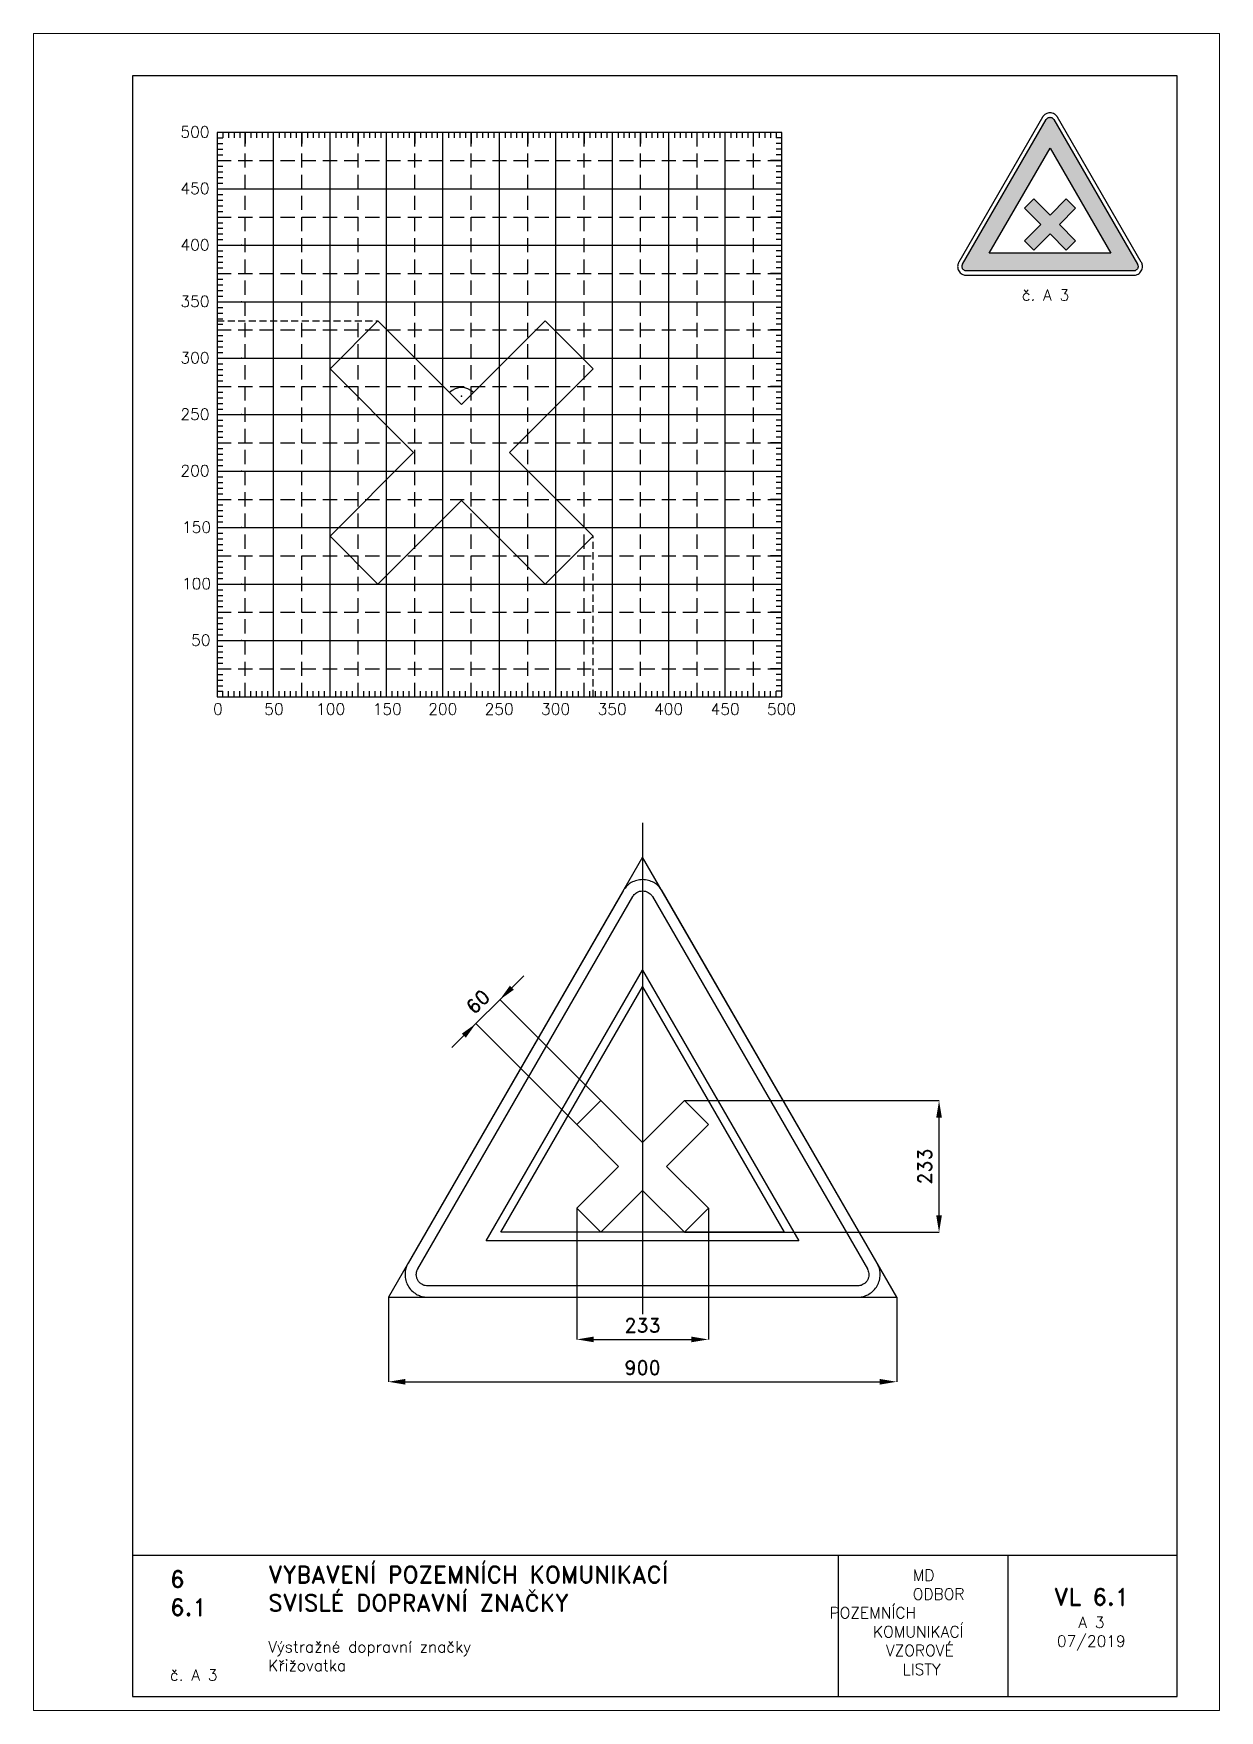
# Paper-space layout 'A 3' of a CAD drawing. Header units: millimetres. Extents: x 0 to 210, y 0 to 297.
# The model-space entities are those that its viewports show. They can reach past a viewport. Long polylines and large blocks are cut down to what shows.
import ezdxf

# ---------------------------------------------------------------- set-up
doc = ezdxf.new("R2010")
doc.units = ezdxf.units.MM
doc.header["$LTSCALE"] = 5
doc.linetypes.add('ČERCHOVANÁX2', pattern=[2, 1, -0.5, 0, -0.5])
doc.linetypes.add('ČÁRKOVANÁX2', pattern=[1.5, 1, -0.5])
for name, color, linetype in [('Kóty', 2, 'Continuous'), ('Pomocná', 2, 'Continuous'), ('Rozpiska', 7, 'Continuous'), ('Značka', 7, 'Continuous')]:
    doc.layers.add(name, color=color, linetype=linetype)
doc.layers.add('Rámeček', color=6, linetype='Continuous', plot=False)
doc.styles.get("Standard").update_dxf_attribs({"font": 'romand.shx', "height": 25})
doc.dimstyles.get("Standard").update_dxf_attribs({"dimtxt": 25, "dimasz": 30, "dimexe": 0.18, "dimexo": 0.0625, "dimgap": 12.5, "dimtad": 1, "dimdec": 0, "dimzin": 0, "dimdsep": 46, "dimtxsty": 'Standard', "dimcen": 0.09, "dimadec": 0, "dimazin": 0, "dimtfac": 1, "dimtdec": 0, "dimtofl": 0, "dimtmove": 0, "dimatfit": 3, "dimfxl": 1, "dimtolj": 1, "dimtzin": 0, "dimarcsym": 0})

psp = doc.layouts.new('A 3')

# ---------------------------------------------------------------- texts
at = {"layer": 'Pomocná', "char_height": 2, "attachment_point": 1}
for s, insert in [('\\pi1.41968;500', (24.59, 280.57)), ('\\pi1.41968;450', (24.59, 270.57)), ('\\pi1.41968;400', (24.59, 260.57)), ('\\pi1.41968;350', (24.59, 250.57)), ('\\pi1.41968;300', (24.59, 240.57)), ('\\pi1.41968;250', (24.59, 230.57)), ('\\pi1.41968;200', (24.59, 220.57)), ('\\pi1.70539;150', (24.59, 210.57)), ('\\pi1.70539;100', (24.59, 200.57)), ('\\pi3.32444;50', (24.59, 190.57)), ('\\pi2.6146;0', (29.18, 178.35)), ('\\pi1.66222;50', (39.19, 178.35)), ('\\pi0.85269;100', (49.18, 178.35)), ('\\pi0.85269;150', (59.21, 178.35)), ('\\pi0.70984;200', (69.18, 178.35)), ('\\pi0.70984;250', (79.17, 178.35)), ('\\pi0.70984;300', (89.16, 178.35)), ('\\pi0.70984;350', (99.18, 178.35)), ('\\pi0.70984;400', (109.17, 178.35)), ('\\pi0.70984;450', (119.18, 178.35)), ('\\pi0.70984;500', (129.17, 178.35))]:
    psp.add_mtext_dynamic_manual_height_columns(s, width=6.5625, gutter_width=100, heights=[0], dxfattribs=dict(at, insert=insert))
at = {"layer": 'Rozpiska', "color": 7, "attachment_point": 1}
for s, width, heights, insert, char_height in [('{\\C6;č. A 3}', 10.0402, [2.67], (175, 251.69), 2), ('6', 149.0422, [0], (24.17, 24.77), 3), ('{\\C6;VYBAVENÍ POZEMNÍCH KOMUNIKACÍ\\P}SVISLÉ DOPRAVNÍ ZNAČKY{\\H1.34524x; }', 149.0422, [0], (41.56, 25.56), 3), ('\\pi14.7414;{\\C6;MD\\P\\pi2.36044;}ODBOR POZEMNÍCH{\\H1.57143x; }\\P\\pi7.69378;KOMUNIKACÍ{\\H1.5x; }\\P\\pi9.97949;{\\C6;VZOROVÉ\\H1.47619x; \\H0.67742x;\\P\\pi12.93187;LISTY\\H1.26984x; }', 33.1018, [0], (140.95, 24.95), 2), ('\\pi1.03113;{\\H1.5x;\\C6;VL 6.1\\P\\pi5.36445;\\H0.66667x;A 3\\H1.66666x; \\H0.6x;\\P\\pi1.5549;07/2019\\H1.80159x; }', 16.0623, [0], (179.66, 21.61), 2), ('6.1', 149.0422, [0], (24.17, 19.78), 3), ('{\\C6;Výstražné dopravní značky\\P}Křižovatka{\\H1.83333x; }', 149.0422, [0], (41.56, 12.29), 2), ('{\\C6;č. A 3}', 11.9746, [2.67], (24.17, 7.28), 2)]:
    psp.add_mtext_dynamic_manual_height_columns(s, width=width, gutter_width=100, heights=heights, dxfattribs=dict(at, insert=insert, char_height=char_height))

msp = doc.modelspace()

# ---------------------------------------------------------------- texts
at = {"layer": 'Kóty', "insert": (129, 523.2), "char_height": 25, "attachment_point": 5, "rotation": 45}
msp.add_mtext('\\A1;60', dxfattribs=at)

# ---------------------------------------------------------------- blocks, each defined once
blk = doc.blocks.new('*D0')
at = {"layer": 'Defpoints', "color": 0, "transparency": 16777216}
for p in [(-29.3, 0.1), (870.7, 0.1), (870.7, -149.9)]:
    blk.add_point(p, dxfattribs=at)
at = {"layer": 'Kóty', "color": 0, "lineweight": -2, "transparency": 16777216}
for p, q in [((-29.3, 0), (-29.3, -150.1)), ((870.7, 0), (870.7, -150.1)), ((0.7, -149.9), (840.7, -149.9))]:
    blk.add_line(p, q, dxfattribs=at)
at = {"layer": 'Kóty', "color": 0, "transparency": 16777216}
for points in [[(0.7, -144.9), (0.7, -154.9), (-29.3, -149.9)], [(840.7, -144.9), (840.7, -154.9), (870.7, -149.9)]]:
    blk.add_solid(points, dxfattribs=at)
at = {"layer": 'Kóty', "color": 0, "transparency": 16777216, "insert": (420.7, -124.9), "char_height": 25, "attachment_point": 5}
blk.add_mtext('\\A1;900', dxfattribs=at)
blk = doc.blocks.new('*D1')
at = {"layer": 'Defpoints', "color": 0, "transparency": 16777216}
for p in [(304.2, 157.4), (537.2, 157.4), (537.2, -74.9)]:
    blk.add_point(p, dxfattribs=at)
at = {"layer": 'Kóty', "color": 0, "lineweight": -2, "transparency": 16777216}
for p, q in [((304.2, 157.4), (304.2, -75.1)), ((537.2, 157.4), (537.2, -75.1)), ((334.2, -74.9), (507.2, -74.9))]:
    blk.add_line(p, q, dxfattribs=at)
at = {"layer": 'Kóty', "color": 0, "transparency": 16777216}
for points in [[(334.2, -69.9), (334.2, -79.9), (304.2, -74.9)], [(507.2, -69.9), (507.2, -79.9), (537.2, -74.9)]]:
    blk.add_solid(points, dxfattribs=at)
at = {"layer": 'Kóty', "color": 0, "transparency": 16777216, "insert": (420.7, -49.9), "char_height": 25, "attachment_point": 5}
blk.add_mtext('\\A1;233', dxfattribs=at)
blk = doc.blocks.new('*D2')
at = {"layer": 'Defpoints', "color": 0, "transparency": 16777216}
for p in [(494.8, 348), (945.7, 348), (494.8, 115)]:
    blk.add_point(p, dxfattribs=at)
at = {"layer": 'Kóty', "color": 0, "lineweight": -2, "transparency": 16777216}
for p, q in [((494.9, 348), (945.9, 348)), ((945.7, 145), (945.7, 318)), ((494.9, 115), (945.9, 115))]:
    blk.add_line(p, q, dxfattribs=at)
at = {"layer": 'Kóty', "color": 0, "transparency": 16777216}
for points in [[(940.7, 318), (950.7, 318), (945.7, 348)], [(940.7, 145), (950.7, 145), (945.7, 115)]]:
    blk.add_solid(points, dxfattribs=at)
at = {"layer": 'Kóty', "color": 0, "transparency": 16777216, "insert": (920.7, 231.5), "char_height": 25, "attachment_point": 5, "rotation": 90}
blk.add_mtext('\\A1;233', dxfattribs=at)

# ---------------------------------------------------------------- dimensions: what is measured, and where the dimension line sits
at = {"layer": 'Kóty'}
dim = msp.add_linear_dim(base=(945.7, 348), p1=(494.8, 115), p2=(494.8, 348), angle=90, dimstyle='Standard', dxfattribs=at)
dim.commit()
dim.dimension.update_dxf_attribs({"geometry": '*D2', "text_midpoint": (920.7, 231.5)})
for base, p1, p2, picture, middle in [((537.2, -74.9), (304.2, 157.4), (537.2, 157.4), '*D1', (420.7, -49.9)), ((870.7, -149.9), (-29.3, 0.1), (870.7, 0.1), '*D0', (420.7, -124.9))]:
    dim = msp.add_linear_dim(base=base, p1=p1, p2=p2, dimstyle='Standard', dxfattribs=at)
    dim.commit()
    dim.dimension.update_dxf_attribs({"geometry": picture, "text_midpoint": middle})

# ---------------------------------------------------------------- linework, layer by layer
at = {"layer": 'Kóty'}
for p, q in [((210.3, 569.2), (83, 441.9)), ((189.1, 548), (210.3, 569.2)), ((346.6, 348), (167.7, 526.9)), ((304.2, 305.6), (125.3, 484.5))]:
    msp.add_line(p, q, dxfattribs=at)
for points in [[(185.6, 551.5), (192.6, 544.4), (167.9, 526.8)], [(100.7, 466.7), (107.8, 459.6), (125.4, 484.3)]]:
    msp.add_solid(points, dxfattribs=at)
at = {"layer": 'Značka', "color": 6, "linetype": 'ČERCHOVANÁX2', "lineweight": 25, "ltscale": 5}
msp.add_line((420.7, 839.8), (420.7, -30.2), dxfattribs=at)
at = {"layer": 'Značka', "color": 6, "linetype": 'ČÁRKOVANÁX2', "ltscale": 2.5}
for points in [[(870.7, 0.1), (420.7, 779.5), (-29.3, 0.1)], [(169.9, 115), (420.7, 549.4), (671.5, 115)]]:
    msp.add_lwpolyline(points, close=True, dxfattribs=at)
at = {"layer": 'Značka', "color": 5}
msp.add_lwpolyline([(836.1, 60), (455.4, 719.4), (454.2, 721.2, 0.010748), (453.1, 722.9, 0.055773), (447.5, 729.2, 0.055979), (440.7, 734.1, 0.069561), (431.1, 738.1, 0.069791), (420.7, 739.4, 0.069502), (410.4, 738.1, 0.067732), (400.7, 734.1, 0.055944), (393.9, 729.2, 0.061133), (388.4, 722.9, 0.012257), (387.2, 721.2), (386.1, 719.4), (5.4, 60, 0.003576), (4.4, 58.1, 0.010722), (3.5, 56.3, 0.055711), (0.8, 48.4, 0.055985), (0, 40, 0.069591), (1.3, 29.6, 0.069767), (5.4, 20, 0.069481), (11.7, 11.7, 0.067775), (20, 5.4, 0.055964), (27.6, 1.9, 0.061097), (35.8, 0.2, 0.01224), (37.9, 0.1, 0.004081), (40, 0), (801.4, 0, 0.003581), (803.5, 0.1, 0.010743), (805.6, 0.2, 0.055797), (813.8, 1.9, 0.055991), (821.4, 5.4, 0.069582), (829.8, 11.7, 0.069787), (836.1, 20, 0.069497), (840.1, 29.6, 0.067792), (841.4, 40, 0.055928), (840.6, 48.4, 0.060939), (838, 56.3), (837.1, 58.1), (836.1, 60)], format="xyb", dxfattribs=at)
at = {"layer": 'Značka', "color": 1}
msp.add_lwpolyline([(801.4, 20), (40, 20, -0.003586), (39, 20, -0.010756), (37.9, 20.1, -0.05582), (33.8, 20.9, -0.05597), (30, 22.7, -0.06955), (25.8, 25.8, -0.069786), (22.7, 30, -0.069503), (20.7, 34.8, -0.067814), (20, 40, -0.055933), (20.4, 44.2, -0.060881), (21.7, 48.1, -0.012187), (22.2, 49.1, -0.00406), (22.7, 50), (403.4, 709.4), (404, 710.3), (404.5, 711.2, -0.055851), (407.3, 714.3, -0.05603), (410.7, 716.7, -0.069574), (415.5, 718.8, -0.069723), (420.7, 719.4, -0.069439), (425.9, 718.8, -0.067755), (430.7, 716.7, -0.055971), (434.1, 714.3, -0.061159), (436.9, 711.2), (437.5, 710.3), (438, 709.4), (818.8, 50), (819.2, 49.1), (819.7, 48.1, -0.055637), (821, 44.2, -0.055928), (821.4, 40, -0.069571), (820.8, 34.8, -0.069825), (818.8, 30, -0.069532), (815.6, 25.8, -0.067733), (811.4, 22.7, -0.055923), (807.6, 20.9, -0.061121), (803.5, 20.1, -0.012253), (802.5, 20, -0.004086), (801.4, 20)], format="xyb", dxfattribs=at)
msp.add_lwpolyline([(143.9, 100), (420.7, 579.4), (697.5, 100), (143.9, 100)], dxfattribs=at)
at = {"layer": 'Značka', "color": 5}
msp.add_lwpolyline([(346.6, 115), (304.2, 157.4), (378.3, 231.5), (304.2, 305.6), (346.6, 348), (420.7, 273.9), (494.8, 348), (537.2, 305.6), (463.1, 231.5), (537.2, 157.4), (494.8, 115), (420.7, 189.1), (346.6, 115)], dxfattribs=at)

msp.set_redraw_order([(e.dxf.handle, doc.entitydb.next_handle()) for e in msp.query("TEXT MTEXT ATTDEF DIMENSION ARC_DIMENSION")])  # texts and dimensions are drawn at this point

# ---------------------------------------------------------------- hatches: boundary and pattern name
at = {"layer": 'Značka'}
h = psp.add_hatch(color=10, dxfattribs=at)
h.dxf.hatch_style = 1
h.paths.add_polyline_path([(169.24, 258.08), (180, 276.72), (190.76, 258.08)], flags=16)
edge = h.paths.add_edge_path()
edge.add_line((194.81, 254.96), (165.19, 254.96))
edge.add_arc((165.28, 257.8), 2.84, 267.4279, 268.2497, ccw=False)
edge.add_arc((165.2, 255.91), 0.947, 264.9636, 267.4286, ccw=False)
edge.add_arc((165.18, 255.69), 0.729, 252.0002, 264.7801, ccw=False)
edge.add_arc((165.18, 255.7), 0.731, 239.2368, 252.0508, ccw=False)
edge.add_arc((165.16, 255.71), 0.734, 224.9741, 240.8881, ccw=False)
edge.add_arc((165.16, 255.71), 0.732, 209.0808, 225.0485, ccw=False)
edge.add_arc((165.15, 255.73), 0.734, 194.8816, 210.7849, ccw=False)
edge.add_arc((165.17, 255.73), 0.753, 179.4178, 194.9358, ccw=False)
edge.add_arc((165.15, 255.76), 0.733, 168.2202, 181.0258, ccw=False)
edge.add_arc((165.09, 255.77), 0.668, 154.3449, 168.2807, ccw=False)
edge.add_arc((165.24, 255.71), 0.836, 152.5643, 155.3573, ccw=False)
edge.add_arc((166.73, 254.94), 2.51, 151.6364, 152.5668, ccw=False)
edge.add_line((164.52, 256.13), (179.33, 281.78))
edge.add_line((179.33, 281.78), (179.35, 281.81))
edge.add_line((179.35, 281.81), (179.37, 281.84))
edge.add_arc((179.97, 281.42), 0.728, 132.0175, 144.8044, ccw=False)
edge.add_arc((179.97, 281.42), 0.731, 119.2221, 132.0499, ccw=False)
edge.add_arc((179.99, 281.43), 0.734, 104.9611, 120.8806, ccw=False)
edge.add_arc((179.99, 281.43), 0.732, 89.0816, 105.0351, ccw=False)
edge.add_arc((180.01, 281.43), 0.734, 74.8911, 90.7799, ccw=False)
edge.add_arc((180.01, 281.41), 0.754, 59.4433, 74.9479, ccw=False)
edge.add_arc((180.03, 281.42), 0.733, 48.2326, 61.0468, ccw=False)
edge.add_arc((180.08, 281.47), 0.665, 34.2949, 48.2941, ccw=False)
edge.add_line((180.63, 281.84), (180.65, 281.81))
edge.add_line((180.65, 281.81), (180.67, 281.78))
edge.add_line((180.67, 281.78), (195.48, 256.13))
edge.add_line((195.48, 256.13), (195.5, 256.1))
edge.add_line((195.5, 256.1), (195.52, 256.06))
edge.add_arc((194.85, 255.75), 0.731, 12.0134, 24.7513, ccw=False)
edge.add_arc((194.85, 255.75), 0.732, -0.7539, 12.0504, ccw=False)
edge.add_arc((194.85, 255.73), 0.734, -15.0136, 0.9053, ccw=False)
edge.add_arc((194.85, 255.73), 0.731, 329.0775, 345.0543, ccw=False)
edge.add_arc((194.84, 255.71), 0.733, 314.8753, 330.7852, ccw=False)
edge.add_arc((194.82, 255.73), 0.754, 299.4286, 314.9281, ccw=False)
edge.add_arc((194.82, 255.7), 0.733, 288.2355, 301.0387, ccw=False)
edge.add_arc((194.84, 255.63), 0.665, 274.3079, 288.2985, ccw=False)
edge.add_arc((194.81, 255.8), 0.831, 272.5156, 275.3236, ccw=False)
edge.add_arc((194.74, 257.45), 2.49, 271.5795, 272.516, ccw=False)
h = psp.add_hatch(color=249, dxfattribs=at)
h.dxf.hatch_style = 1
h.paths.add_polyline_path([(177.12, 258.66), (175.47, 260.31), (178.35, 263.19), (175.47, 266.07), (177.12, 267.72), (180, 264.84), (182.88, 267.72), (184.53, 266.07), (181.65, 263.19), (184.53, 260.31), (182.88, 258.66), (180, 261.54)])

# ---------------------------------------------------------------- linework, layer by layer
psp.add_line((32.5, 179.5), (37.5, 179.5))
at = {"layer": 'Kóty'}
psp.add_arc((75.8, 231.29), 3, 45, 135, dxfattribs=at)
psp.add_point((75.8, 232.79), dxfattribs=at)
at = {"layer": 'Pomocná'}
for p, q in [((33.5, 279.5), (33.5, 278.5)), ((34.5, 279.5), (34.5, 278.5)), ((35.5, 279.5), (35.5, 278.5)), ((36.5, 279.5), (36.5, 278.5)), ((37.5, 279.5), (37.5, 277.5)), ((38.5, 279.5), (38.5, 278.5)), ((39.5, 279.5), (39.5, 278.5)), ((40.5, 279.5), (40.5, 278.5)), ((41.5, 279.5), (41.5, 278.5)), ((43.5, 279.5), (43.5, 278.5)), ((44.5, 279.5), (44.5, 278.5)), ((45.5, 279.5), (45.5, 278.5)), ((46.5, 279.5), (46.5, 278.5)), ((47.5, 279.5), (47.5, 277.5)), ((48.5, 279.5), (48.5, 278.5)), ((49.5, 279.5), (49.5, 278.5)), ((50.5, 279.5), (50.5, 278.5)), ((51.5, 279.5), (51.5, 278.5)), ((53.5, 279.5), (53.5, 278.5)), ((54.5, 279.5), (54.5, 278.5)), ((55.5, 279.5), (55.5, 278.5)), ((56.5, 279.5), (56.5, 278.5)), ((57.5, 279.5), (57.5, 277.5)), ((58.5, 279.5), (58.5, 278.5)), ((59.5, 279.5), (59.5, 278.5)), ((60.5, 279.5), (60.5, 278.5)), ((61.5, 279.5), (61.5, 278.5)), ((63.5, 279.5), (63.5, 278.5)), ((64.5, 279.5), (64.5, 278.5)), ((65.5, 279.5), (65.5, 278.5)), ((66.5, 279.5), (66.5, 278.5)), ((67.5, 279.5), (67.5, 277.5)), ((68.5, 279.5), (68.5, 278.5)), ((69.5, 279.5), (69.5, 278.5)), ((70.5, 279.5), (70.5, 278.5)), ((71.5, 279.5), (71.5, 278.5)), ((73.5, 279.5), (73.5, 278.5)), ((74.5, 279.5), (74.5, 278.5)), ((75.5, 279.5), (75.5, 278.5)), ((76.5, 279.5), (76.5, 278.5)), ((77.5, 279.5), (77.5, 277.5)), ((78.5, 279.5), (78.5, 278.5)), ((79.5, 279.5), (79.5, 278.5)), ((80.5, 279.5), (80.5, 278.5)), ((81.5, 279.5), (81.5, 278.5)), ((83.5, 279.5), (83.5, 278.5)), ((84.5, 279.5), (84.5, 278.5)), ((85.5, 279.5), (85.5, 278.5)), ((86.5, 279.5), (86.5, 278.5)), ((87.5, 279.5), (87.5, 277.5)), ((88.5, 279.5), (88.5, 278.5)), ((89.5, 279.5), (89.5, 278.5)), ((90.5, 279.5), (90.5, 278.5)), ((91.5, 279.5), (91.5, 278.5)), ((93.5, 279.5), (93.5, 278.5)), ((94.5, 279.5), (94.5, 278.5)), ((95.5, 279.5), (95.5, 278.5)), ((96.5, 279.5), (96.5, 278.5)), ((97.5, 279.5), (97.5, 277.5)), ((98.5, 279.5), (98.5, 278.5)), ((99.5, 279.5), (99.5, 278.5)), ((100.5, 279.5), (100.5, 278.5)), ((101.5, 279.5), (101.5, 278.5)), ((103.5, 279.5), (103.5, 278.5)), ((104.5, 279.5), (104.5, 278.5)), ((105.5, 279.5), (105.5, 278.5)), ((106.5, 279.5), (106.5, 278.5)), ((107.5, 279.5), (107.5, 277.5)), ((108.5, 279.5), (108.5, 278.5)), ((109.5, 279.5), (109.5, 278.5)), ((110.5, 279.5), (110.5, 278.5)), ((111.5, 279.5), (111.5, 278.5)), ((113.5, 279.5), (113.5, 278.5)), ((114.5, 279.5), (114.5, 278.5)), ((115.5, 279.5), (115.5, 278.5)), ((116.5, 279.5), (116.5, 278.5)), ((118.5, 279.5), (118.5, 278.5)), ((119.5, 279.5), (119.5, 278.5)), ((120.5, 279.5), (120.5, 278.5)), ((121.5, 279.5), (121.5, 278.5)), ((123.5, 279.5), (123.5, 278.5)), ((124.5, 279.5), (124.5, 278.5)), ((125.5, 279.5), (125.5, 278.5)), ((126.5, 279.5), (126.5, 278.5)), ((128.5, 279.5), (128.5, 278.5)), ((129.5, 279.5), (129.5, 278.5)), ((130.5, 279.5), (130.5, 278.5)), ((131.5, 279.5), (131.5, 278.5)), ((32.5, 278.5), (33.5, 278.5)), ((32.5, 277.5), (33.5, 277.5)), ((32.5, 276.5), (33.5, 276.5)), ((132.5, 278.5), (131.5, 278.5)), ((132.5, 277.5), (131.5, 277.5)), ((132.5, 276.5), (131.5, 276.5)), ((32.5, 275.5), (33.5, 275.5)), ((32.5, 274.5), (34.5, 274.5)), ((32.5, 273.5), (33.5, 273.5)), ((132.5, 274.5), (130.5, 274.5)), ((132.5, 275.5), (131.5, 275.5)), ((132.5, 273.5), (131.5, 273.5)), ((32.5, 272.5), (33.5, 272.5)), ((32.5, 271.5), (33.5, 271.5)), ((32.5, 270.5), (33.5, 270.5)), ((132.5, 272.5), (131.5, 272.5)), ((132.5, 271.5), (131.5, 271.5)), ((132.5, 270.5), (131.5, 270.5)), ((32.5, 268.5), (33.5, 268.5)), ((32.5, 267.5), (33.5, 267.5)), ((132.5, 268.5), (131.5, 268.5)), ((132.5, 267.5), (131.5, 267.5)), ((32.5, 266.5), (33.5, 266.5)), ((32.5, 265.5), (33.5, 265.5)), ((32.5, 264.5), (34.5, 264.5)), ((132.5, 264.5), (130.5, 264.5)), ((132.5, 266.5), (131.5, 266.5)), ((132.5, 265.5), (131.5, 265.5)), ((32.5, 263.5), (33.5, 263.5)), ((32.5, 262.5), (33.5, 262.5)), ((32.5, 261.5), (33.5, 261.5)), ((132.5, 263.5), (131.5, 263.5)), ((132.5, 262.5), (131.5, 262.5)), ((132.5, 261.5), (131.5, 261.5)), ((32.5, 260.5), (33.5, 260.5)), ((32.5, 258.5), (33.5, 258.5)), ((132.5, 260.5), (131.5, 260.5)), ((132.5, 258.5), (131.5, 258.5)), ((32.5, 257.5), (33.5, 257.5)), ((32.5, 256.5), (33.5, 256.5)), ((32.5, 255.5), (33.5, 255.5)), ((132.5, 257.5), (131.5, 257.5)), ((132.5, 256.5), (131.5, 256.5)), ((132.5, 255.5), (131.5, 255.5)), ((32.5, 254.5), (34.5, 254.5)), ((32.5, 253.5), (33.5, 253.5)), ((32.5, 252.5), (33.5, 252.5)), ((132.5, 254.5), (130.5, 254.5)), ((132.5, 253.5), (131.5, 253.5)), ((132.5, 252.5), (131.5, 252.5)), ((32.5, 251.5), (33.5, 251.5)), ((32.5, 250.5), (33.5, 250.5)), ((132.5, 251.5), (131.5, 251.5)), ((132.5, 250.5), (131.5, 250.5)), ((32.5, 248.5), (33.5, 248.5)), ((32.5, 247.5), (33.5, 247.5)), ((132.5, 248.5), (131.5, 248.5)), ((132.5, 247.5), (131.5, 247.5)), ((32.5, 246.5), (33.5, 246.5)), ((32.5, 245.5), (33.5, 245.5)), ((32.5, 244.5), (34.5, 244.5)), ((132.5, 244.5), (130.5, 244.5)), ((132.5, 246.5), (131.5, 246.5)), ((132.5, 245.5), (131.5, 245.5)), ((32.5, 243.5), (33.5, 243.5)), ((32.5, 242.5), (33.5, 242.5)), ((32.5, 241.5), (33.5, 241.5)), ((132.5, 243.5), (131.5, 243.5)), ((132.5, 242.5), (131.5, 242.5)), ((132.5, 241.5), (131.5, 241.5)), ((32.5, 240.5), (33.5, 240.5)), ((32.5, 238.5), (33.5, 238.5)), ((132.5, 240.5), (131.5, 240.5)), ((132.5, 238.5), (131.5, 238.5)), ((32.5, 237.5), (33.5, 237.5)), ((32.5, 236.5), (33.5, 236.5)), ((32.5, 235.5), (33.5, 235.5)), ((132.5, 237.5), (131.5, 237.5)), ((132.5, 236.5), (131.5, 236.5)), ((132.5, 235.5), (131.5, 235.5)), ((32.5, 234.5), (34.5, 234.5)), ((32.5, 233.5), (33.5, 233.5)), ((32.5, 232.5), (33.5, 232.5)), ((132.5, 234.5), (130.5, 234.5)), ((132.5, 233.5), (131.5, 233.5)), ((132.5, 232.5), (131.5, 232.5)), ((32.5, 231.5), (33.5, 231.5)), ((32.5, 230.5), (33.5, 230.5)), ((132.5, 231.5), (131.5, 231.5)), ((132.5, 230.5), (131.5, 230.5)), ((32.5, 228.5), (33.5, 228.5)), ((32.5, 227.5), (33.5, 227.5)), ((32.5, 226.5), (33.5, 226.5)), ((132.5, 228.5), (131.5, 228.5)), ((132.5, 227.5), (131.5, 227.5)), ((132.5, 226.5), (131.5, 226.5)), ((32.5, 225.5), (33.5, 225.5)), ((32.5, 224.5), (34.5, 224.5)), ((32.5, 223.5), (33.5, 223.5)), ((132.5, 224.5), (130.5, 224.5)), ((132.5, 225.5), (131.5, 225.5)), ((132.5, 223.5), (131.5, 223.5)), ((32.5, 222.5), (33.5, 222.5)), ((32.5, 221.5), (33.5, 221.5)), ((32.5, 220.5), (33.5, 220.5)), ((132.5, 222.5), (131.5, 222.5)), ((132.5, 221.5), (131.5, 221.5)), ((132.5, 220.5), (131.5, 220.5)), ((32.5, 218.5), (33.5, 218.5)), ((32.5, 217.5), (33.5, 217.5)), ((132.5, 218.5), (131.5, 218.5)), ((132.5, 217.5), (131.5, 217.5)), ((32.5, 216.5), (33.5, 216.5)), ((32.5, 215.5), (33.5, 215.5)), ((32.5, 214.5), (34.5, 214.5)), ((132.5, 214.5), (130.5, 214.5)), ((132.5, 216.5), (131.5, 216.5)), ((132.5, 215.5), (131.5, 215.5)), ((32.5, 213.5), (33.5, 213.5)), ((32.5, 212.5), (33.5, 212.5)), ((32.5, 211.5), (33.5, 211.5)), ((132.5, 213.5), (131.5, 213.5)), ((132.5, 212.5), (131.5, 212.5)), ((132.5, 211.5), (131.5, 211.5)), ((32.5, 210.5), (33.5, 210.5)), ((32.5, 208.5), (33.5, 208.5)), ((132.5, 210.5), (131.5, 210.5)), ((132.5, 208.5), (131.5, 208.5)), ((32.5, 207.5), (33.5, 207.5)), ((32.5, 206.5), (33.5, 206.5)), ((32.5, 205.5), (33.5, 205.5)), ((132.5, 207.5), (131.5, 207.5)), ((132.5, 206.5), (131.5, 206.5)), ((132.5, 205.5), (131.5, 205.5)), ((32.5, 204.5), (34.5, 204.5)), ((32.5, 203.5), (33.5, 203.5)), ((32.5, 202.5), (33.5, 202.5)), ((132.5, 204.5), (130.5, 204.5)), ((132.5, 203.5), (131.5, 203.5)), ((132.5, 202.5), (131.5, 202.5)), ((32.5, 201.5), (33.5, 201.5)), ((32.5, 200.5), (33.5, 200.5)), ((132.5, 201.5), (131.5, 201.5)), ((132.5, 200.5), (131.5, 200.5)), ((32.5, 198.5), (33.5, 198.5)), ((32.5, 197.5), (33.5, 197.5)), ((32.5, 196.5), (33.5, 196.5)), ((132.5, 198.5), (131.5, 198.5)), ((132.5, 197.5), (131.5, 197.5)), ((132.5, 196.5), (131.5, 196.5)), ((32.5, 195.5), (33.5, 195.5)), ((32.5, 194.5), (34.5, 194.5)), ((32.5, 193.5), (33.5, 193.5)), ((132.5, 194.5), (130.5, 194.5)), ((132.5, 195.5), (131.5, 195.5)), ((132.5, 193.5), (131.5, 193.5)), ((32.5, 192.5), (33.5, 192.5)), ((32.5, 191.5), (33.5, 191.5)), ((32.5, 190.5), (33.5, 190.5)), ((132.5, 192.5), (131.5, 192.5)), ((132.5, 191.5), (131.5, 191.5)), ((132.5, 190.5), (131.5, 190.5)), ((32.5, 188.5), (33.5, 188.5)), ((32.5, 187.5), (33.5, 187.5)), ((132.5, 188.5), (131.5, 188.5)), ((132.5, 187.5), (131.5, 187.5)), ((32.5, 186.5), (33.5, 186.5)), ((32.5, 185.5), (33.5, 185.5)), ((32.5, 184.5), (34.5, 184.5)), ((132.5, 184.5), (130.5, 184.5)), ((132.5, 186.5), (131.5, 186.5)), ((132.5, 185.5), (131.5, 185.5)), ((32.5, 183.5), (33.5, 183.5)), ((32.5, 182.5), (33.5, 182.5)), ((32.5, 181.5), (33.5, 181.5)), ((37.5, 179.5), (37.5, 181.5)), ((47.5, 179.5), (47.5, 181.5)), ((57.5, 179.5), (57.5, 181.5)), ((67.5, 179.5), (67.5, 181.5)), ((77.5, 179.5), (77.5, 181.5)), ((87.5, 179.5), (87.5, 181.5)), ((97.5, 179.5), (97.5, 181.5)), ((107.5, 179.5), (107.5, 181.5)), ((117.5, 179.5), (117.5, 181.5)), ((127.5, 179.5), (127.5, 181.5)), ((132.5, 183.5), (131.5, 183.5)), ((132.5, 182.5), (131.5, 182.5)), ((132.5, 181.5), (131.5, 181.5)), ((32.5, 180.5), (33.5, 180.5)), ((33.5, 179.5), (33.5, 180.5)), ((34.5, 179.5), (34.5, 180.5)), ((35.5, 179.5), (35.5, 180.5)), ((36.5, 179.5), (36.5, 180.5)), ((38.5, 179.5), (38.5, 180.5)), ((39.5, 179.5), (39.5, 180.5)), ((40.5, 179.5), (40.5, 180.5)), ((41.5, 179.5), (41.5, 180.5)), ((43.5, 179.5), (43.5, 180.5)), ((44.5, 179.5), (44.5, 180.5)), ((45.5, 179.5), (45.5, 180.5)), ((46.5, 179.5), (46.5, 180.5)), ((48.5, 179.5), (48.5, 180.5)), ((49.5, 179.5), (49.5, 180.5)), ((50.5, 179.5), (50.5, 180.5)), ((51.5, 179.5), (51.5, 180.5)), ((53.5, 179.5), (53.5, 180.5)), ((54.5, 179.5), (54.5, 180.5)), ((55.5, 179.5), (55.5, 180.5)), ((56.5, 179.5), (56.5, 180.5)), ((58.5, 179.5), (58.5, 180.5)), ((59.5, 179.5), (59.5, 180.5)), ((60.5, 179.5), (60.5, 180.5)), ((61.5, 179.5), (61.5, 180.5)), ((63.5, 179.5), (63.5, 180.5)), ((64.5, 179.5), (64.5, 180.5)), ((65.5, 179.5), (65.5, 180.5)), ((66.5, 179.5), (66.5, 180.5)), ((68.5, 179.5), (68.5, 180.5)), ((69.5, 179.5), (69.5, 180.5)), ((70.5, 179.5), (70.5, 180.5)), ((71.5, 179.5), (71.5, 180.5)), ((73.5, 179.5), (73.5, 180.5)), ((74.5, 179.5), (74.5, 180.5)), ((75.5, 179.5), (75.5, 180.5)), ((76.5, 179.5), (76.5, 180.5)), ((78.5, 179.5), (78.5, 180.5)), ((79.5, 179.5), (79.5, 180.5)), ((80.5, 179.5), (80.5, 180.5)), ((81.5, 179.5), (81.5, 180.5)), ((83.5, 179.5), (83.5, 180.5)), ((84.5, 179.5), (84.5, 180.5)), ((85.5, 179.5), (85.5, 180.5)), ((86.5, 179.5), (86.5, 180.5)), ((88.5, 179.5), (88.5, 180.5)), ((89.5, 179.5), (89.5, 180.5)), ((90.5, 179.5), (90.5, 180.5)), ((91.5, 179.5), (91.5, 180.5)), ((93.5, 179.5), (93.5, 180.5)), ((94.5, 179.5), (94.5, 180.5)), ((95.5, 179.5), (95.5, 180.5)), ((96.5, 179.5), (96.5, 180.5)), ((98.5, 179.5), (98.5, 180.5)), ((99.5, 179.5), (99.5, 180.5)), ((100.5, 179.5), (100.5, 180.5)), ((101.5, 179.5), (101.5, 180.5)), ((103.5, 179.5), (103.5, 180.5)), ((104.5, 179.5), (104.5, 180.5)), ((105.5, 179.5), (105.5, 180.5)), ((106.5, 179.5), (106.5, 180.5)), ((108.5, 179.5), (108.5, 180.5)), ((109.5, 179.5), (109.5, 180.5)), ((110.5, 179.5), (110.5, 180.5)), ((111.5, 179.5), (111.5, 180.5)), ((113.5, 179.5), (113.5, 180.5)), ((114.5, 179.5), (114.5, 180.5)), ((115.5, 179.5), (115.5, 180.5)), ((116.5, 179.5), (116.5, 180.5)), ((118.5, 179.5), (118.5, 180.5)), ((119.5, 179.5), (119.5, 180.5)), ((120.5, 179.5), (120.5, 180.5)), ((121.5, 179.5), (121.5, 180.5)), ((123.5, 179.5), (123.5, 180.5)), ((124.5, 179.5), (124.5, 180.5)), ((125.5, 179.5), (125.5, 180.5)), ((126.5, 179.5), (126.5, 180.5)), ((128.5, 179.5), (128.5, 180.5)), ((129.5, 179.5), (129.5, 180.5)), ((130.5, 179.5), (130.5, 180.5)), ((132.5, 180.5), (131.5, 180.5)), ((131.5, 179.5), (131.5, 180.5))]:
    psp.add_line(p, q, dxfattribs=at)
at = {"layer": 'Pomocná', "linetype": 'ČÁRKOVANÁX2', "ltscale": 0.5}
for p, q in [((37.5, 179.5), (37.5, 279.5)), ((47.5, 179.5), (47.5, 279.5)), ((57.5, 179.5), (57.5, 279.5)), ((67.5, 179.5), (67.5, 279.5)), ((77.5, 179.5), (77.5, 279.5)), ((87.5, 179.5), (87.5, 279.5)), ((97.5, 179.5), (97.5, 279.5)), ((107.5, 179.5), (107.5, 279.5)), ((117.5, 179.5), (117.5, 279.5)), ((127.5, 179.5), (127.5, 279.5)), ((32.5, 274.5), (132.5, 274.5)), ((32.5, 264.5), (132.5, 264.5)), ((32.5, 254.5), (132.5, 254.5)), ((32.5, 244.5), (132.5, 244.5)), ((32.5, 234.5), (132.5, 234.5)), ((32.5, 224.5), (132.5, 224.5)), ((32.5, 214.5), (132.5, 214.5)), ((32.5, 204.5), (132.5, 204.5)), ((32.5, 194.5), (132.5, 194.5)), ((32.5, 184.5), (132.5, 184.5))]:
    psp.add_line(p, q, dxfattribs=at)
at = {"layer": 'Pomocná', "color": 6}
for p, q in [((42.5, 179.5), (42.5, 279.5)), ((52.5, 179.5), (52.5, 279.5)), ((62.5, 179.5), (62.5, 279.5)), ((72.5, 179.5), (72.5, 279.5)), ((82.5, 179.5), (82.5, 279.5)), ((92.5, 179.5), (92.5, 279.5)), ((102.5, 179.5), (102.5, 279.5)), ((112.5, 179.5), (112.5, 279.5)), ((122.5, 179.5), (122.5, 279.5)), ((32.5, 269.5), (132.5, 269.5)), ((32.5, 259.5), (132.5, 259.5)), ((32.5, 249.5), (132.5, 249.5)), ((32.5, 239.5), (132.5, 239.5)), ((32.5, 229.5), (132.5, 229.5)), ((32.5, 219.5), (132.5, 219.5)), ((32.5, 209.5), (132.5, 209.5)), ((32.5, 199.5), (132.5, 199.5)), ((32.5, 189.5), (132.5, 189.5))]:
    psp.add_line(p, q, dxfattribs=at)
at = {"layer": 'Pomocná', "linetype": 'ČÁRKOVANÁX2', "ltscale": 0.25}
for p, q in [((32.5, 246.1), (60.99, 246.1)), ((99.1, 179.5), (99.1, 207.99))]:
    psp.add_line(p, q, dxfattribs=at)
at = {"layer": 'Pomocná', "color": 7}
psp.add_lwpolyline([(32.5, 179.5), (132.5, 179.5), (132.5, 279.5), (32.5, 279.5)], close=True, dxfattribs=at)
at = {"layer": 'Pomocná'}
for p in [(36.81, 259.5), (36.81, 249.5), (36.81, 239.5), (36.81, 229.5), (36.81, 219.5), (36.81, 209.5), (36.81, 199.5), (36.81, 189.5)]:
    psp.add_point(p, dxfattribs=at)
at = {"layer": 'Rozpiska', "color": 7}
for p, q in [((17.5, 27.5), (202.5, 27.5)), ((142.5, 27.5), (142.5, 2.5)), ((172.5, 27.5), (172.5, 2.5))]:
    psp.add_line(p, q, dxfattribs=at)
psp.add_lwpolyline([(17.5, 2.5), (202.5, 2.5), (202.5, 289.5), (17.5, 289.5)], close=True, dxfattribs=at)
at = {"layer": 'Značka', "color": 7}
psp.add_lwpolyline([(196.15, 256.52), (181.35, 282.16), (181.3, 282.23, 0.010748), (181.26, 282.3, 0.055773), (181.04, 282.54, 0.055979), (180.78, 282.73, 0.069561), (180.4, 282.89, 0.069791), (180, 282.94, 0.069502), (179.6, 282.89, 0.067732), (179.22, 282.73, 0.055944), (178.96, 282.54, 0.061133), (178.74, 282.3, 0.012257), (178.7, 282.23), (178.65, 282.16), (163.85, 256.52, 0.003576), (163.81, 256.45, 0.010722), (163.77, 256.37, 0.055711), (163.67, 256.07, 0.055985), (163.64, 255.74, 0.069591), (163.69, 255.34, 0.069767), (163.85, 254.96, 0.069481), (164.09, 254.64, 0.067775), (164.42, 254.4, 0.055964), (164.71, 254.26, 0.061097), (165.03, 254.2, 0.01224), (165.11, 254.19, 0.004081), (165.19, 254.19), (194.81, 254.19, 0.003581), (194.89, 254.19, 0.010743), (194.97, 254.2, 0.055797), (195.29, 254.26, 0.055991), (195.58, 254.4, 0.069582), (195.91, 254.64, 0.069787), (196.15, 254.96, 0.069497), (196.31, 255.34, 0.067792), (196.36, 255.74, 0.055928), (196.33, 256.07, 0.060939), (196.23, 256.37), (196.19, 256.45), (196.15, 256.52)], format="xyb", dxfattribs=at)
at = {"layer": 'Značka', "color": 10}
psp.add_lwpolyline([(194.81, 254.96), (165.19, 254.96, -0.003586), (165.15, 254.97, -0.010756), (165.11, 254.97, -0.05582), (164.95, 255, -0.05597), (164.81, 255.07, -0.06955), (164.64, 255.19, -0.069786), (164.52, 255.35, -0.069503), (164.44, 255.54, -0.067814), (164.42, 255.74, -0.055933), (164.43, 255.91, -0.060881), (164.48, 256.06, -0.012187), (164.5, 256.1, -0.00406), (164.52, 256.13), (179.33, 281.78), (179.35, 281.81), (179.37, 281.84, -0.055851), (179.48, 281.96, -0.05603), (179.61, 282.06, -0.069574), (179.8, 282.14, -0.069723), (180, 282.16, -0.069439), (180.2, 282.14, -0.067755), (180.39, 282.06, -0.055971), (180.52, 281.97, -0.061159), (180.63, 281.84), (180.65, 281.81), (180.67, 281.78), (195.48, 256.13), (195.5, 256.1), (195.52, 256.06, -0.055637), (195.57, 255.9, -0.055928), (195.58, 255.74, -0.069571), (195.56, 255.54, -0.069825), (195.48, 255.35, -0.069532), (195.36, 255.19, -0.067733), (195.19, 255.07, -0.055923), (195.05, 255, -0.061121), (194.89, 254.97, -0.012253), (194.85, 254.97, -0.004086), (194.81, 254.96)], format="xyb", dxfattribs=at)
psp.add_lwpolyline([(169.24, 258.08), (180, 276.72), (190.76, 258.08), (169.24, 258.08)], dxfattribs=at)
at = {"layer": 'Značka', "color": 249}
psp.add_lwpolyline([(177.12, 258.66), (175.47, 260.31), (178.35, 263.19), (175.47, 266.07), (177.12, 267.72), (180, 264.84), (182.88, 267.72), (184.53, 266.07), (181.65, 263.19), (184.53, 260.31), (182.88, 258.66), (180, 261.54), (177.12, 258.66)], dxfattribs=at)
at = {"layer": 'Značka', "color": 60}
psp.add_lwpolyline([(60.99, 199.5), (52.5, 207.99), (67.31, 222.8), (52.5, 237.61), (60.99, 246.1), (75.8, 231.29), (90.61, 246.1), (99.1, 237.61), (84.29, 222.8), (99.1, 207.99), (90.61, 199.5), (75.8, 214.31), (60.99, 199.5)], dxfattribs=at)

psp.set_redraw_order([(e.dxf.handle, doc.entitydb.next_handle()) for e in psp.query("TEXT MTEXT ATTDEF DIMENSION ARC_DIMENSION")])  # texts and dimensions are drawn at this point

# ---------------------------------------------------------------- viewports
at = {"layer": 'Rámeček'}
psp.add_viewport(center=(105, 148.5), size=(210, 297), view_center_point=(392.23, 752.97), view_height=2970, dxfattribs=at)

doc.saveas('drawing.dxf')
